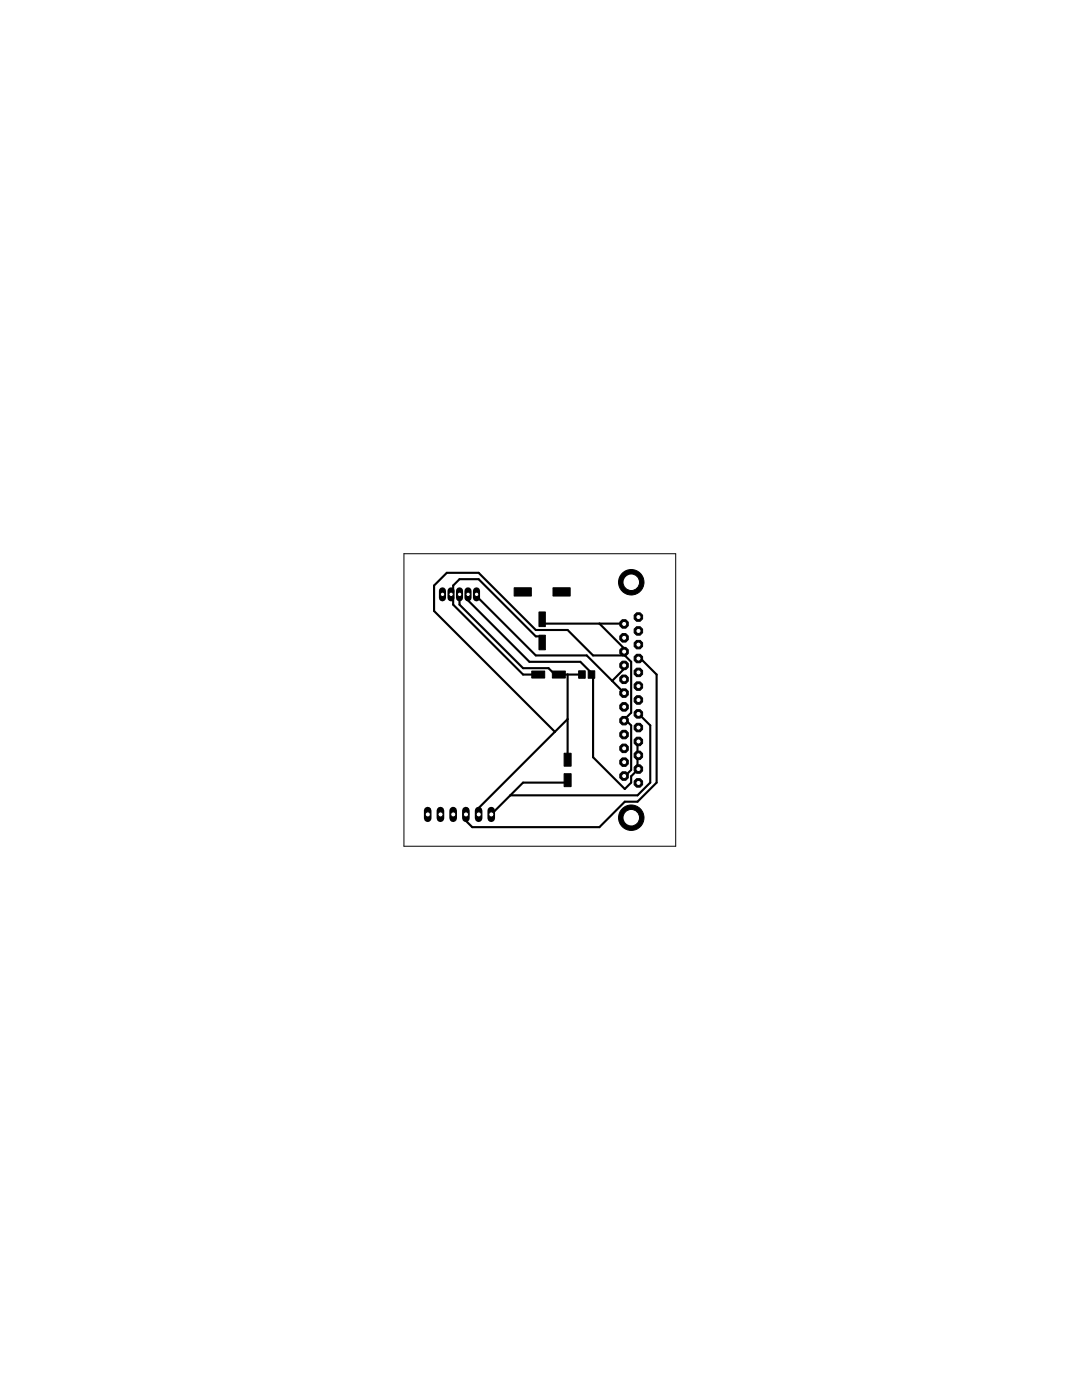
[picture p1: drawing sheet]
<svg xmlns="http://www.w3.org/2000/svg" width="216mm" height="279mm" viewBox="0 0 216 279" stroke-linecap="round" stroke-linejoin="round" font-family="sans-serif">
<g fill="#000" stroke="#000" stroke-width=".2">
<path d="M102.6 117.3h3.4v1.7h-3.4zM110.3 117.3h3.5v1.7h-3.5zM106.1 133.9h2.6v1.4h-2.6zM107.5 126.8h1.3v2.9h-1.3zM107.5 122.1h1.3v3h-1.3zM110.2 133.9h2.6v1.4h-2.6zM115.5 133.9h1.3v1.5h-1.3zM117.4 133.9h1.3v1.5h-1.3zM112.6 150.3h1.4v2.6h-1.4zM112.6 154.4h1.4v2.6h-1.4z"/>
<circle cx="127.4" cy="156.2" r=".92"/>
</g>
<g fill="#000" stroke="#000" stroke-width=".42">
<path d="M86.6 116.9v5zM89.2 114.3l-2.6 2.6zM90.4 118.1l-.4 .5zM90 118.6l.4 .8zM90.4 116.9l1.3-1.3zM90.4 116.9v1.2zM91.7 115.6h3.8zM93.4 118.6l-.4 .8zM89.2 114.3h6.3zM95.5 115.6l11.4 11.4zM95.1 118.6l.4 .8zM86.6 121.9l24.1 24.1z"/>
<path d="M90.4 119.4v1.3zM91.7 118.6v2.1zM91.7 120.7l12.7 12.6zM90.4 120.7l14 13.9zM93 119.4l12.6 12.7zM95.5 114.3l11.4 11.4zM106.9 127h1.3zM95.5 119.4l11.4 11.4zM104.4 134.6h3zM108.2 123.6v.9zM108.2 127v1.2zM104.4 133.3h5.1z"/>
<path d="M109.5 133.3l1.2 1.3zM110.7 134.6h.8zM113.3 134.6h2.8zM111.5 134.6h1.8zM106.9 125.7h6.4zM105.6 132.1h10.2zM106.9 130.8h10.2zM115.8 132.1l2.5 2.5zM118 134.6h.3zM113.3 125.7l5 5.1zM119.6 124.5h5.1zM108.2 124.5h11.4z"/>
<path d="M117.1 130.8l5.1 5.1zM124.7 133.3l-2.5 2.6zM124.7 129.5l-.2 .5zM124.5 138.3l.2 .1zM124.5 124.5h.2zM119.6 124.5l5.1 5zM118.3 130.8h6.4zM124.5 130l.2 .8zM122.2 135.9l2.5 2.5zM124.5 132.8l.2 .5zM124.7 130.8l1.2 1.3zM127.2 130.8l.2 .6z"/>
<path d="M127.2 130.8l3.8 3.8zM101.8 158.7l-3.8 3.8zM101.8 158.7l2.6-2.5zM104.4 156.2h8.9zM110.7 146l2.6-2.5zM110.7 146l-15.2 15.3zM113.3 134.6v8.9zM113.3 143.5v8.1zM113.3 155.7v.5zM118.3 134.6v16.5zM124.5 154.9h.2zM118.3 151.1l6.4 6.4z"/>
<path d="M124.7 154.9l1.2-1.2zM124.7 143.5l1.2-1.3zM124.7 143.5l-.2 .3zM124.7 160l-5.1 5.1zM125.9 154.9v1.3zM125.9 156.2l-1.2 1.3zM125.9 144.8v8.9zM124.7 143.5l1.2 1.3zM125.9 132.1v10.1zM127.2 151.1v2.6zM127.2 148.6v2.5zM127.4 148l-.2 .6z"/>
<path d="M127.4 150.7l-.2 .4zM125.9 154.9l1.3-1.2zM127.2 158.7l2.5-2.5zM101.8 158.7h25.4zM127.2 142.2l.2 .3zM124.7 160h2.5zM127.4 153.5l-.2 .2zM127.2 142.2l2.5 2.6zM129.7 144.8v11.4zM131 156.2l-3.8 3.8zM131 134.6v21.6zM93 162.5v1.3z"/>
<path d="M93 163.8l1.2 1.3zM95.5 161.3v1.2zM94.2 165.1h25.4z"/>
</g>
<circle cx="127.4" cy="156.2" r=".51" fill="#fff" stroke="#000" stroke-width=".2"/>
<circle cx="127.4" cy="153.5" r=".92" fill="#000" stroke="#000" stroke-width=".2"/>
<circle cx="127.4" cy="153.5" r=".51" fill="#fff" stroke="#000" stroke-width=".2"/>
<circle cx="127.4" cy="150.7" r=".92" fill="#000" stroke="#000" stroke-width=".2"/>
<circle cx="127.4" cy="150.7" r=".51" fill="#fff" stroke="#000" stroke-width=".2"/>
<circle cx="127.4" cy="148" r=".92" fill="#000" stroke="#000" stroke-width=".2"/>
<circle cx="127.4" cy="148" r=".51" fill="#fff" stroke="#000" stroke-width=".2"/>
<circle cx="127.4" cy="145.2" r=".92" fill="#000" stroke="#000" stroke-width=".2"/>
<circle cx="127.4" cy="145.2" r=".51" fill="#fff" stroke="#000" stroke-width=".2"/>
<circle cx="127.4" cy="142.5" r=".92" fill="#000" stroke="#000" stroke-width=".2"/>
<circle cx="127.4" cy="142.5" r=".51" fill="#fff" stroke="#000" stroke-width=".2"/>
<circle cx="127.4" cy="139.7" r=".92" fill="#000" stroke="#000" stroke-width=".2"/>
<circle cx="127.4" cy="139.7" r=".51" fill="#fff" stroke="#000" stroke-width=".2"/>
<circle cx="127.4" cy="136.9" r=".92" fill="#000" stroke="#000" stroke-width=".2"/>
<circle cx="127.4" cy="136.9" r=".51" fill="#fff" stroke="#000" stroke-width=".2"/>
<circle cx="127.4" cy="134.2" r=".92" fill="#000" stroke="#000" stroke-width=".2"/>
<circle cx="127.4" cy="134.2" r=".51" fill="#fff" stroke="#000" stroke-width=".2"/>
<circle cx="127.4" cy="131.4" r=".92" fill="#000" stroke="#000" stroke-width=".2"/>
<circle cx="127.4" cy="131.4" r=".51" fill="#fff" stroke="#000" stroke-width=".2"/>
<circle cx="127.4" cy="128.6" r=".92" fill="#000" stroke="#000" stroke-width=".2"/>
<circle cx="127.4" cy="128.6" r=".51" fill="#fff" stroke="#000" stroke-width=".2"/>
<circle cx="127.4" cy="125.9" r=".92" fill="#000" stroke="#000" stroke-width=".2"/>
<circle cx="127.4" cy="125.9" r=".51" fill="#fff" stroke="#000" stroke-width=".2"/>
<circle cx="127.4" cy="123.1" r=".92" fill="#000" stroke="#000" stroke-width=".2"/>
<circle cx="127.4" cy="123.1" r=".51" fill="#fff" stroke="#000" stroke-width=".2"/>
<circle cx="124.5" cy="154.9" r=".92" fill="#000" stroke="#000" stroke-width=".2"/>
<circle cx="124.5" cy="154.9" r=".51" fill="#fff" stroke="#000" stroke-width=".2"/>
<circle cx="124.5" cy="152.1" r=".92" fill="#000" stroke="#000" stroke-width=".2"/>
<circle cx="124.5" cy="152.1" r=".51" fill="#fff" stroke="#000" stroke-width=".2"/>
<circle cx="124.5" cy="149.3" r=".92" fill="#000" stroke="#000" stroke-width=".2"/>
<circle cx="124.5" cy="149.3" r=".51" fill="#fff" stroke="#000" stroke-width=".2"/>
<circle cx="124.5" cy="146.6" r=".92" fill="#000" stroke="#000" stroke-width=".2"/>
<circle cx="124.5" cy="146.6" r=".51" fill="#fff" stroke="#000" stroke-width=".2"/>
<circle cx="124.5" cy="143.8" r=".92" fill="#000" stroke="#000" stroke-width=".2"/>
<circle cx="124.5" cy="143.8" r=".51" fill="#fff" stroke="#000" stroke-width=".2"/>
<circle cx="124.5" cy="141.1" r=".92" fill="#000" stroke="#000" stroke-width=".2"/>
<circle cx="124.5" cy="141.1" r=".51" fill="#fff" stroke="#000" stroke-width=".2"/>
<circle cx="124.5" cy="138.3" r=".92" fill="#000" stroke="#000" stroke-width=".2"/>
<circle cx="124.5" cy="138.3" r=".51" fill="#fff" stroke="#000" stroke-width=".2"/>
<circle cx="124.5" cy="135.6" r=".92" fill="#000" stroke="#000" stroke-width=".2"/>
<circle cx="124.5" cy="135.6" r=".51" fill="#fff" stroke="#000" stroke-width=".2"/>
<circle cx="124.5" cy="132.8" r=".92" fill="#000" stroke="#000" stroke-width=".2"/>
<circle cx="124.5" cy="132.8" r=".51" fill="#fff" stroke="#000" stroke-width=".2"/>
<circle cx="124.5" cy="130" r=".92" fill="#000" stroke="#000" stroke-width=".2"/>
<circle cx="124.5" cy="130" r=".51" fill="#fff" stroke="#000" stroke-width=".2"/>
<circle cx="124.5" cy="127.3" r=".92" fill="#000" stroke="#000" stroke-width=".2"/>
<circle cx="124.5" cy="127.3" r=".51" fill="#fff" stroke="#000" stroke-width=".2"/>
<circle cx="124.5" cy="124.5" r=".92" fill="#000" stroke="#000" stroke-width=".2"/>
<circle cx="124.5" cy="124.5" r=".51" fill="#fff" stroke="#000" stroke-width=".2"/>
<circle cx="126" cy="116.2" r="2.54" fill="#000" stroke="#000" stroke-width=".2"/>
<circle cx="126" cy="116.2" r="1.65" fill="#fff" stroke="#000" stroke-width=".2"/>
<circle cx="126" cy="163.2" r="2.54" fill="#000" stroke="#000" stroke-width=".2"/>
<circle cx="126" cy="163.2" r="1.65" fill="#fff" stroke="#000" stroke-width=".2"/>
<path d="M93.4 117.9v1.4z" fill="#000" stroke="#000" stroke-width="1.4"/>
<circle cx="93.4" cy="118.6" r=".44" fill="#fff" stroke="#000" stroke-width=".2"/>
<path d="M90 117.9v1.4z" fill="#000" stroke="#000" stroke-width="1.4"/>
<circle cx="90" cy="118.6" r=".44" fill="#fff" stroke="#000" stroke-width=".2"/>
<path d="M95.1 117.9v1.4z" fill="#000" stroke="#000" stroke-width="1.4"/>
<circle cx="95.1" cy="118.6" r=".44" fill="#fff" stroke="#000" stroke-width=".2"/>
<path d="M91.7 117.9v1.4z" fill="#000" stroke="#000" stroke-width="1.4"/>
<circle cx="91.7" cy="118.6" r=".44" fill="#fff" stroke="#000" stroke-width=".2"/>
<path d="M88.3 117.9v1.4z" fill="#000" stroke="#000" stroke-width="1.4"/>
<circle cx="88.3" cy="118.6" r=".44" fill="#fff" stroke="#000" stroke-width=".2"/>
<path d="M98 161.8v1.5z" fill="#000" stroke="#000" stroke-width="1.5"/>
<circle cx="98" cy="162.5" r=".51" fill="#fff" stroke="#000" stroke-width=".2"/>
<path d="M95.5 161.8v1.5z" fill="#000" stroke="#000" stroke-width="1.5"/>
<circle cx="95.5" cy="162.5" r=".51" fill="#fff" stroke="#000" stroke-width=".2"/>
<path d="M93 161.8v1.5z" fill="#000" stroke="#000" stroke-width="1.5"/>
<circle cx="93" cy="162.5" r=".51" fill="#fff" stroke="#000" stroke-width=".2"/>
<path d="M90.4 161.8v1.5z" fill="#000" stroke="#000" stroke-width="1.5"/>
<circle cx="90.4" cy="162.5" r=".51" fill="#fff" stroke="#000" stroke-width=".2"/>
<path d="M87.9 161.8v1.5z" fill="#000" stroke="#000" stroke-width="1.5"/>
<circle cx="87.9" cy="162.5" r=".51" fill="#fff" stroke="#000" stroke-width=".2"/>
<path d="M85.3 161.8v1.5z" fill="#000" stroke="#000" stroke-width="1.5"/>
<circle cx="85.4" cy="162.5" r=".51" fill="#fff" stroke="#000" stroke-width=".2"/>
<path d="M80.6 110.5h54.2zM134.8 110.5v58.4zM80.6 110.5v58.4zM80.6 168.9h54.2z" fill="#000" stroke="#000" stroke-width=".2"/>
</svg>
